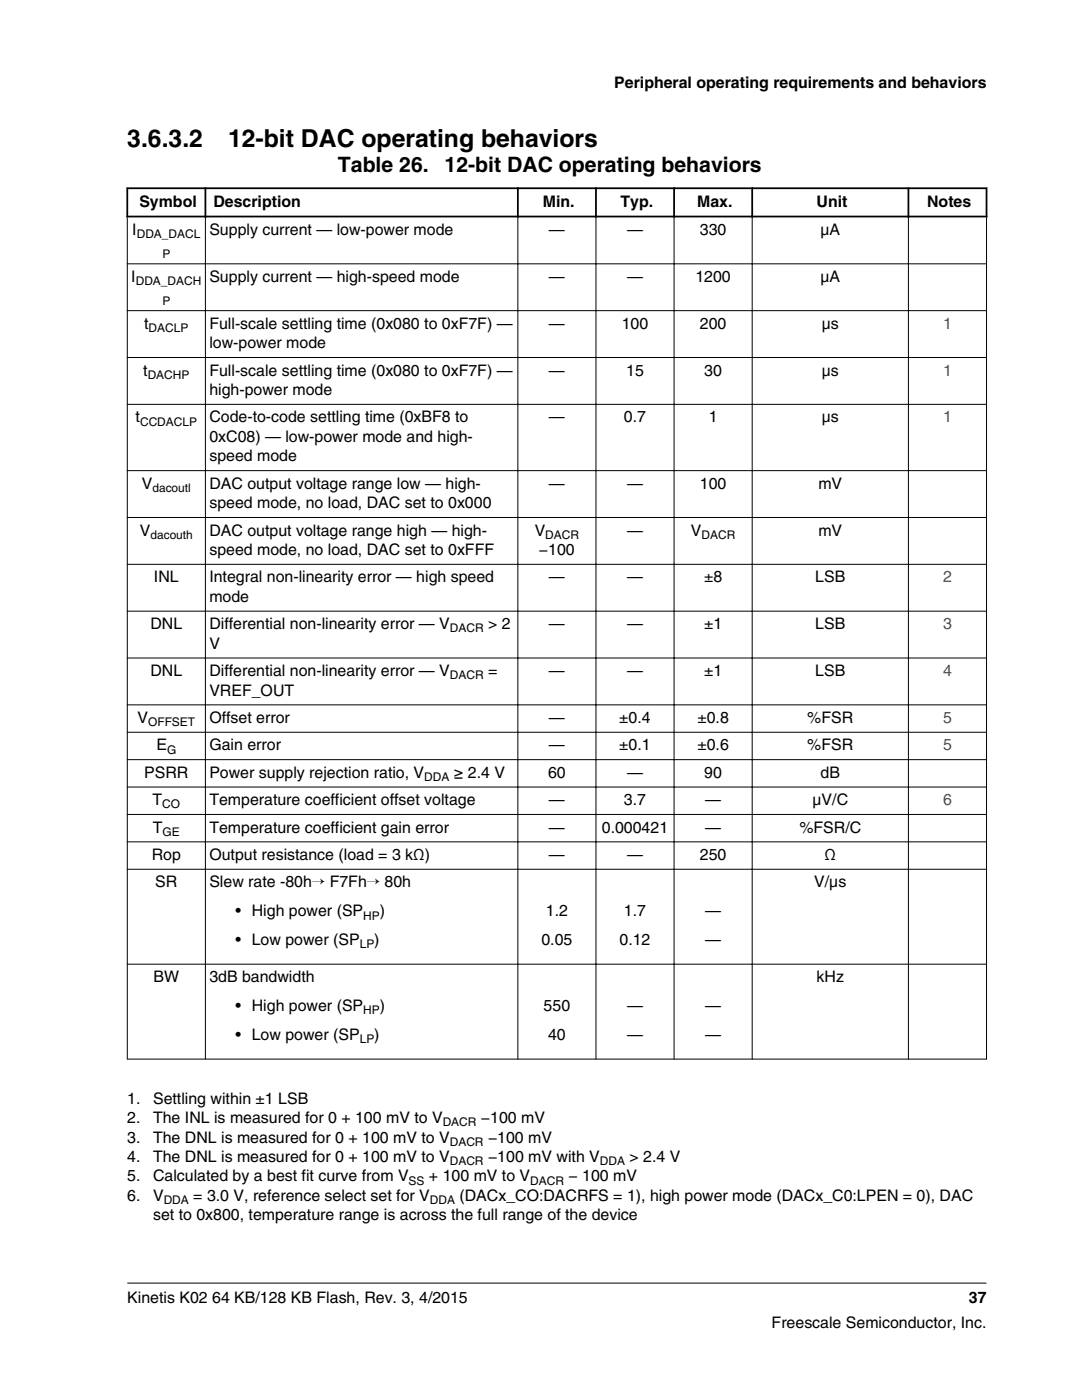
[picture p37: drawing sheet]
<svg xmlns="http://www.w3.org/2000/svg" width="216mm" height="279mm" viewBox="0 0 216 279" stroke-linecap="round" stroke-linejoin="round" font-family="sans-serif">
<defs><g id="words">
<g font-size="4.9">
<text x="25.4" y="29.4">3.6.3.2</text>
<text x="45.5" y="29.4">12-bit DAC operating behaviors</text>
</g>
<g font-size="4.2">
<text x="67.4" y="34.3">Table 26.</text>
<text x="88.7" y="34.3">12-bit DAC operating behaviors</text>
</g>
<g font-size="3.2">
<text x="122.6" y="17.5">Peripheral operating requirements and behaviors</text>
<text x="27.8" y="41.3">Symbol</text>
<text x="42.6" y="41.3">Description</text>
<text x="108.3" y="41.3">Min.</text>
<text x="123.8" y="41.3">Typ.</text>
<text x="139.1" y="41.3">Max.</text>
<text x="162.9" y="41.3">Unit</text>
<text x="185" y="41.3">Notes</text>
<text x="26.4" y="46.9">I</text>
<text x="41.8" y="46.9">Supply current — low-power mode</text>
<text x="109.5" y="46.9">—</text>
<text x="125.1" y="46.9">—</text>
<text x="139.7" y="46.9">330</text>
<text x="163.7" y="46.9">μA</text>
<text x="26.2" y="56.3">I</text>
<text x="41.8" y="56.3">Supply current — high-speed mode</text>
<text x="109.5" y="56.3">—</text>
<text x="125.1" y="56.3">—</text>
<text x="138.8" y="56.3">1200</text>
<text x="163.7" y="56.3">μA</text>
<text x="28.8" y="65.6">t</text>
<text x="41.8" y="65.6">Full-scale settling time (0x080 to 0xF7F) —</text>
<text x="109.5" y="65.6">—</text>
<text x="124.1" y="65.6">100</text>
<text x="139.7" y="65.6">200</text>
<text x="164" y="65.6">μs</text>
<text x="41.8" y="69.5">low-power mode</text>
<text x="28.6" y="75">t</text>
<text x="41.8" y="75">Full-scale settling time (0x080 to 0xF7F) —</text>
<text x="109.5" y="75">—</text>
<text x="124.9" y="75">15</text>
<text x="140.5" y="75">30</text>
<text x="164" y="75">μs</text>
<text x="41.8" y="78.8">high-power mode</text>
<text x="27.1" y="84.3">t</text>
<text x="41.8" y="84.3">Code-to-code settling time (0xBF8 to</text>
<text x="41.8" y="88.2">0xC08) — low-power mode and high-</text>
<text x="109.5" y="84.3">—</text>
<text x="124.5" y="84.3">0.7</text>
<text x="141.4" y="84.3">1</text>
<text x="164" y="84.3">μs</text>
<text x="41.8" y="92.1">speed mode</text>
<text x="28.3" y="97.5">V</text>
<text x="41.8" y="97.5">DAC output voltage range low — high-</text>
<text x="41.8" y="101.4">speed mode, no load, DAC set to 0x000</text>
<text x="109.5" y="97.5">—</text>
<text x="125.1" y="97.5">—</text>
<text x="139.7" y="97.5">100</text>
<text x="163.3" y="97.5">mV</text>
<text x="27.9" y="106.9">V</text>
<text x="41.8" y="106.9">DAC output voltage range high — high-</text>
<text x="106.7" y="106.9">V</text>
<text x="125.1" y="106.9">—</text>
<text x="137.9" y="106.9">V</text>
<text x="163.3" y="106.9">mV</text>
<text x="41.8" y="110.8">speed mode, no load, DAC set to 0xFFF</text>
<text x="107.6" y="110.8">−100</text>
<text x="30.7" y="116.2">INL</text>
<text x="41.8" y="116.2">Integral non-linearity error — high speed</text>
<text x="109.5" y="116.2">—</text>
<text x="125.1" y="116.2">—</text>
<text x="140.5" y="116.2">±8</text>
<text x="162.7" y="116.2">LSB</text>
<text x="30" y="125.6">DNL</text>
<text x="41.8" y="120.1">mode</text>
<text x="41.8" y="125.6">Differential non-linearity error — V</text>
<text x="97.4" y="125.6">&gt; 2</text>
<text x="109.5" y="125.6">—</text>
<text x="125.1" y="125.6">—</text>
<text x="140.5" y="125.6">±1</text>
<text x="162.7" y="125.6">LSB</text>
<text x="41.8" y="129.5">V</text>
<text x="30" y="134.9">DNL</text>
<text x="41.8" y="134.9">Differential non-linearity error — V</text>
<text x="97.4" y="134.9">=</text>
<text x="109.5" y="134.9">—</text>
<text x="125.1" y="134.9">—</text>
<text x="140.5" y="134.9">±1</text>
<text x="162.7" y="134.9">LSB</text>
<text x="41.8" y="138.8">VREF_OUT</text>
<text x="27.4" y="144.3">V</text>
<text x="31.2" y="149.7">E</text>
<text x="41.8" y="144.3">Offset error</text>
<text x="41.8" y="149.7">Gain error</text>
<text x="109.5" y="144.3">—</text>
<text x="109.5" y="149.7">—</text>
<text x="123.6" y="144.3">±0.4</text>
<text x="123.6" y="149.7">±0.1</text>
<text x="139.2" y="144.3">±0.8</text>
<text x="139.2" y="149.7">±0.6</text>
<text x="161.1" y="144.3">%FSR</text>
<text x="161.1" y="149.7">%FSR</text>
<text x="28.8" y="155.2">PSRR</text>
<text x="41.8" y="155.2">Power supply rejection ratio, V</text>
<text x="90.6" y="155.2">≥ 2.4 V</text>
<text x="109.4" y="155.2">60</text>
<text x="125.1" y="155.2">—</text>
<text x="140.5" y="155.2">90</text>
<text x="163.7" y="155.2">dB</text>
<text x="30.4" y="160.7">T</text>
<text x="41.8" y="160.7">Temperature coefficient offset voltage</text>
<text x="109.5" y="160.7">—</text>
<text x="124.5" y="160.7">3.7</text>
<text x="140.7" y="160.7">—</text>
<text x="162.1" y="160.7">μV/C</text>
<text x="30.5" y="166.1">T</text>
<text x="41.8" y="166.1">Temperature coefficient gain error</text>
<text x="109.5" y="166.1">—</text>
<text x="120.1" y="166.1">0.000421</text>
<text x="140.7" y="166.1">—</text>
<text x="159.5" y="166.1">%FSR/C</text>
<text x="30.3" y="171.6">Rop</text>
<text x="41.8" y="171.6">Output resistance (load = 3 kΩ)</text>
<text x="109.5" y="171.6">—</text>
<text x="125.1" y="171.6">—</text>
<text x="139.7" y="171.6">250</text>
<text x="164.5" y="171.6">Ω</text>
<text x="31" y="177.1">SR</text>
<text x="41.8" y="177.1">Slew rate -80h→ F7Fh→ 80h</text>
<text x="162.5" y="177.1">V/μs</text>
<text x="47" y="182.9">• High power (SP</text>
<text x="75.8" y="182.9">)</text>
<text x="108.9" y="182.9">1.2</text>
<text x="124.5" y="182.9">1.7</text>
<text x="140.7" y="182.9">—</text>
<text x="47" y="188.7">• Low power (SP</text>
<text x="74.7" y="188.7">)</text>
<text x="108" y="188.7">0.05</text>
<text x="123.6" y="188.7">0.12</text>
<text x="140.7" y="188.7">—</text>
<text x="30.6" y="196">BW</text>
<text x="41.8" y="196">3dB bandwidth</text>
<text x="162.9" y="196">kHz</text>
<text x="47" y="201.8">• High power (SP</text>
<text x="75.8" y="201.8">)</text>
<text x="108.5" y="201.8">550</text>
<text x="125.1" y="201.8">—</text>
<text x="140.7" y="201.8">—</text>
<text x="47" y="207.6">• Low power (SP</text>
<text x="74.7" y="207.6">)</text>
<text x="109.4" y="207.6">40</text>
<text x="125.1" y="207.6">—</text>
<text x="140.7" y="207.6">—</text>
<text x="25.4" y="220.3">1.</text>
<text x="30.5" y="220.3">Settling within ±1 LSB</text>
<text x="25.4" y="224.1">2.</text>
<text x="30.5" y="224.1">The INL is measured for 0 + 100 mV to V</text>
<text x="96" y="224.1">−100 mV</text>
<text x="25.4" y="231.9">4.</text>
<text x="25.4" y="228">3.</text>
<text x="30.5" y="231.9">The DNL is measured for 0 + 100 mV to V</text>
<text x="30.5" y="228">The DNL is measured for 0 + 100 mV to V</text>
<text x="97.4" y="228">−100 mV</text>
<text x="97.4" y="231.9">−100 mV with V</text>
<text x="125.6" y="231.9">&gt; 2.4 V</text>
<text x="25.4" y="235.8">5.</text>
<text x="25.4" y="239.7">6.</text>
<text x="30.5" y="235.8">Calculated by a best fit curve from V</text>
<text x="30.5" y="239.7">V</text>
<text x="38.6" y="239.7">= 3.0 V, reference select set for V</text>
<text x="85.6" y="235.8">+ 100 mV to V</text>
<text x="91.7" y="239.7">(DACx_CO:DACRFS = 1), high power mode (DACx_C0:LPEN = 0), DAC</text>
<text x="113.4" y="235.8">− 100 mV</text>
<text x="30.5" y="243.5">set to 0x800, temperature range is across the full range of the device</text>
<text x="25.4" y="260">Kinetis K02 64 KB/128 KB Flash, Rev. 3, 4/2015</text>
<text x="193.3" y="260">37</text>
<text x="154" y="265">Freescale Semiconductor, Inc.</text>
</g>
<g font-size="3.2" fill="#00f">
<text x="188.2" y="65.6">1</text>
<text x="188.2" y="75">1</text>
<text x="188.2" y="84.3">1</text>
<text x="188.2" y="116.2">2</text>
<text x="188.2" y="125.6">3</text>
<text x="188.2" y="134.9">4</text>
<text x="188.2" y="144.3">5</text>
<text x="188.2" y="149.7">5</text>
<text x="188.2" y="160.7">6</text>
</g>
<g font-size="2.4">
<text x="27.3" y="47.5">DDA_DACL</text>
<text x="32.4" y="51.4">P</text>
<text x="27.1" y="56.9">DDA_DACH</text>
<text x="32.4" y="60.8">P</text>
<text x="29.7" y="66.2">DACLP</text>
<text x="29.5" y="75.6">DACHP</text>
<text x="27.9" y="84.9">CCDACLP</text>
<text x="30.4" y="98.2">dacoutl</text>
<text x="30" y="107.5">dacouth</text>
<text x="108.8" y="107.5">DACR</text>
<text x="140" y="107.5">DACR</text>
<text x="89.8" y="126.2">DACR</text>
<text x="89.8" y="135.6">DACR</text>
<text x="29.6" y="144.9">OFFSET</text>
<text x="33.3" y="150.4">G</text>
<text x="84.7" y="155.8">DDA</text>
<text x="32.4" y="161.3">CO</text>
<text x="32.4" y="166.8">GE</text>
<text x="72.5" y="183.5">HP</text>
<text x="71.8" y="189.3">LP</text>
<text x="72.5" y="202.5">HP</text>
<text x="71.8" y="208.2">LP</text>
<text x="88.3" y="224.8">DACR</text>
<text x="89.7" y="228.7">DACR</text>
<text x="89.7" y="232.5">DACR</text>
<text x="119.7" y="232.5">DDA</text>
<text x="81.5" y="236.4">SS</text>
<text x="105.8" y="236.4">DACR</text>
<text x="32.7" y="240.3">DDA</text>
<text x="85.8" y="240.3">DDA</text>
</g>
</g></defs>
<path d="M25.2 37.6h171.8M25.4 37.4v6M41 37.4v6M103.3 37.4v6M118.9 37.4v6M134.5 37.4v6M150.1 37.4v6M181.3 37.4v6M196.9 37.4v6M25.2 43.2h171.8" fill="none" stroke="#000" stroke-width=".35"/>
<g fill="none" stroke="#000" stroke-width=".2">
<path d="M25.3 52.7h171.6M25.4 43.4v168.1M41 43v168.5M103.3 43v168.5M118.9 43v168.5M134.5 43v168.5M150.1 43v168.5M181.3 43v168.5M196.9 43.4v168.1M25.3 62h171.6M25.3 71.3h171.6M25.3 80.7h171.6"/>
<path d="M25.3 93.9h171.6M25.3 103.3h171.6M25.3 112.6h171.6M25.3 122h171.6M25.3 131.3h171.6M25.3 140.7h171.6M25.3 146.1h171.6M25.3 151.6h171.6M25.3 157.1h171.6M25.3 162.5h171.6M25.3 168h171.6M25.3 173.5h171.6"/>
<path d="M25.3 192.4h171.6M25.3 211.4h171.6M25.4 256.1h171.5"/>
</g>
<use href="#words"/>
</svg>
